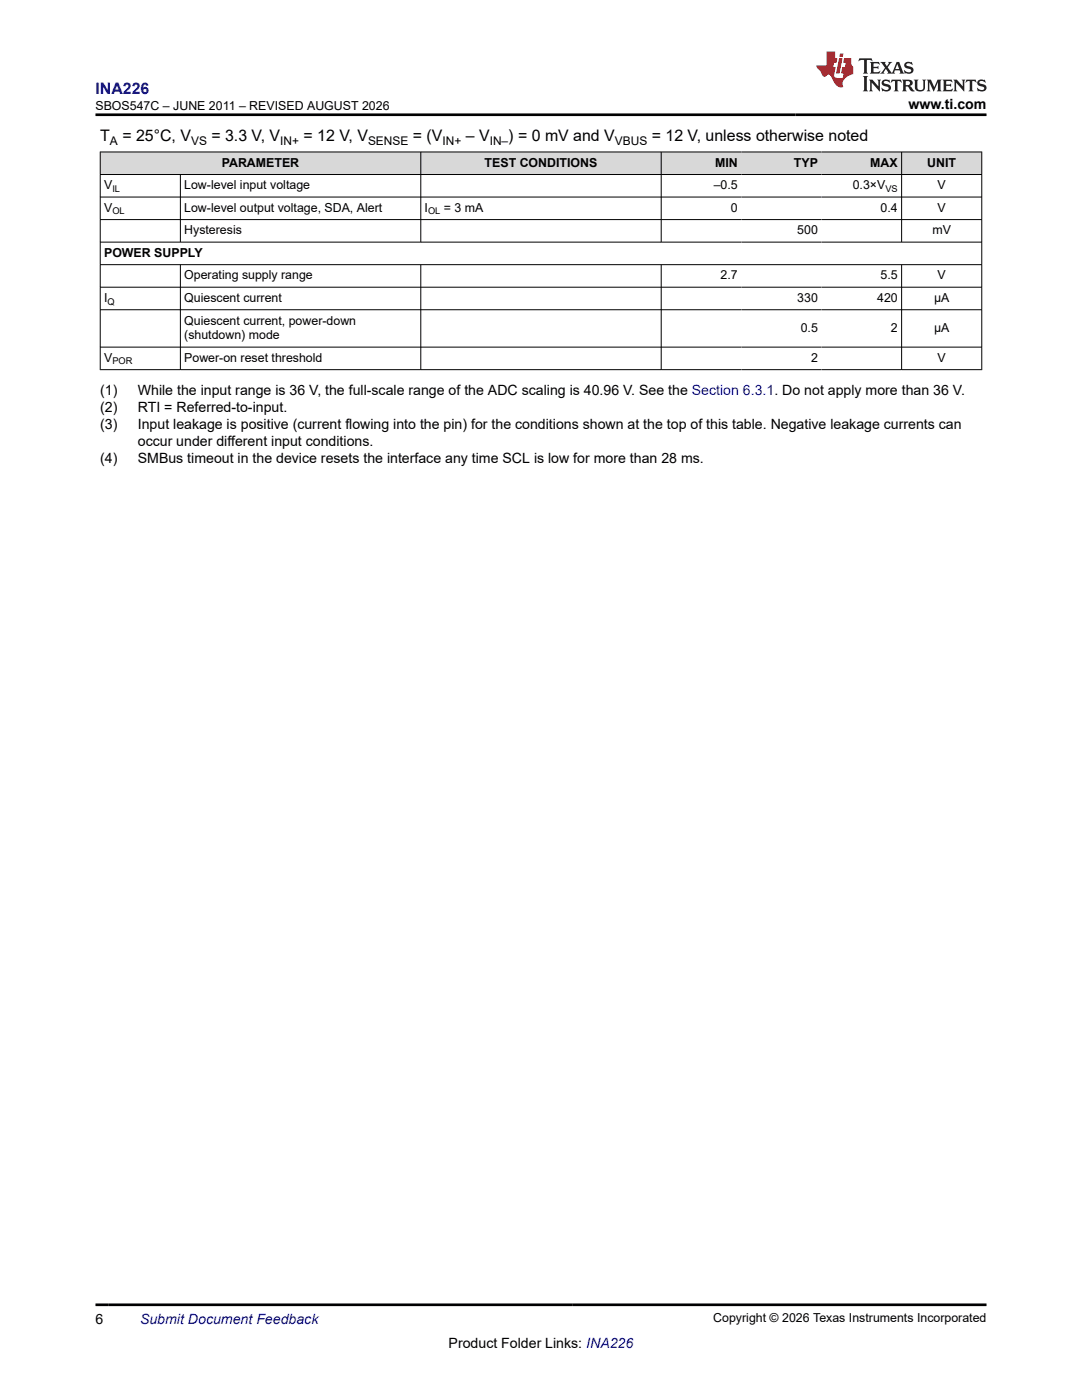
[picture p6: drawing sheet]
<svg xmlns="http://www.w3.org/2000/svg" width="216mm" height="279mm" viewBox="0 0 216 279" stroke-linecap="round" stroke-linejoin="round" font-family="sans-serif">
<defs><g id="words">
<text font-size="3.2" fill="#00f" x="19.1" y="18.7">INA226</text>
<g font-size="3.2">
<text x="20" y="28.2">T</text>
<text x="24.4" y="28.2">= 25°C, V</text>
<text x="42.2" y="28.2">= 3.3 V, V</text>
<text x="60.6" y="28.2">= 12 V, V</text>
<text x="82.4" y="28.2">= (V</text>
<text x="93" y="28.2">– V</text>
<text x="101.4" y="28.2">) = 0 mV and V</text>
<text x="130.1" y="28.2">= 12 V, unless otherwise noted</text>
</g>
<g font-size="2.8">
<text x="181.3" y="21.8">www.ti.com</text>
<text x="20" y="78.9">(1)</text>
<text x="20" y="82.3">(2)</text>
<text x="27.5" y="78.9">While the input range is 36 V, the full-scale range of the ADC scaling is 40.96 V. See the Section 6.3.1. Do not apply more than 36 V.</text>
<text x="27.5" y="82.3">RTI = Referred-to-input.</text>
<text x="20" y="85.7">(3)</text>
<text x="27.5" y="85.7">Input leakage is positive (current flowing into the pin) for the conditions shown at the top of this table. Negative leakage currents can</text>
<text x="27.5" y="89.1">occur under different input conditions.</text>
<text x="20" y="92.5">(4)</text>
<text x="27.5" y="92.5">SMBus timeout in the device resets the interface any time SCL is low for more than 28 ms.</text>
<text x="19.1" y="264.2">6</text>
<text x="89.5" y="269">Product Folder Links: INA226</text>
</g>
<text font-size="2.8" fill="#00f" x="27.9" y="264.2">Submit Document Feedback</text>
<g font-size="2.5">
<text x="19" y="21.9">SBOS547C – JUNE 2011 – REVISED AUGUST 2026</text>
<text x="44.3" y="33.3">PARAMETER</text>
<text x="96.7" y="33.3">TEST CONDITIONS</text>
<text x="142.7" y="33.3">MIN</text>
<text x="158.4" y="33.3">TYP</text>
<text x="173.7" y="33.3">MAX</text>
<text x="185" y="33.3">UNIT</text>
<text x="20.8" y="37.8">V</text>
<text x="36.8" y="37.8">Low-level input voltage</text>
<text x="142.4" y="37.8">–0.5</text>
<text x="170.1" y="37.8">0.3×V</text>
<text x="187.1" y="37.8">V</text>
<text x="20.8" y="42.3">V</text>
<text x="36.8" y="42.3">Low-level output voltage, SDA, Alert</text>
<text x="36.8" y="46.8">Hysteresis</text>
<text x="84.7" y="42.3">I</text>
<text x="88.6" y="42.3">= 3 mA</text>
<text x="145.8" y="42.3">0</text>
<text x="159.1" y="46.8">500</text>
<text x="175.7" y="42.3">0.4</text>
<text x="186.1" y="46.8">mV</text>
<text x="187.1" y="42.3">V</text>
<text x="20.8" y="51.3">POWER SUPPLY</text>
<text x="36.8" y="55.8">Operating supply range</text>
<text x="143.8" y="55.8">2.7</text>
<text x="175.7" y="55.8">5.5</text>
<text x="187.1" y="55.8">V</text>
<text x="20.8" y="60.3">I</text>
<text x="36.8" y="60.3">Quiescent current</text>
<text x="36.8" y="64.8">Quiescent current, power-down</text>
<text x="159.1" y="60.3">330</text>
<text x="175" y="60.3">420</text>
<text x="186.4" y="60.3">μA</text>
<text x="36.8" y="67.7">(shutdown) mode</text>
<text x="159.8" y="66.3">0.5</text>
<text x="177.8" y="66.3">2</text>
<text x="186.4" y="66.3">μA</text>
<text x="20.8" y="72.2">V</text>
<text x="36.8" y="72.2">Power-on reset threshold</text>
<text x="161.8" y="72.2">2</text>
<text x="187.1" y="72.2">V</text>
<text x="142.3" y="263.9">Copyright © 2026 Texas Instruments Incorporated</text>
</g>
<g font-size="2.4">
<text x="21.9" y="28.9">A</text>
<text x="38.1" y="28.9">VS</text>
<text x="55.9" y="28.9">IN+</text>
<text x="73.4" y="28.9">SENSE</text>
<text x="88.3" y="28.9">IN+</text>
<text x="97.7" y="28.9">IN–</text>
<text x="122.7" y="28.9">VBUS</text>
</g>
<g font-size="1.9">
<text x="22.4" y="38.3">IL</text>
<text x="176.7" y="38.3">VS</text>
<text x="22.4" y="42.8">OL</text>
<text x="85.4" y="42.8">OL</text>
<text x="21.5" y="60.8">Q</text>
<text x="22.4" y="72.7">POR</text>
</g>
</g></defs>
<g fill="#d8d8d8">
<path d="M20 30.3h175.9v4.5h-175.9z" fill-rule="evenodd"/>
<path d="M20.1 30.4h63.8v4.4h-63.8z" fill-rule="evenodd"/>
<path d="M84 30.4h47.9v4.4h-47.9z" fill-rule="evenodd"/>
<path d="M132 30.4h15.9v4.4h-15.9z" fill-rule="evenodd"/>
<path d="M147.9 30.4h16v4.4h-16z" fill-rule="evenodd"/>
<path d="M163.9 30.4h15.9v4.4h-15.9z" fill-rule="evenodd"/>
<path d="M180 30.4h15.8v4.4h-15.8z" fill-rule="evenodd"/>
</g>
<g fill="none" stroke="#000" stroke-width=".2">
<path d="M19.9 30.3h176.1M19.9 34.8h176.1M19.9 39.3h176.1M20 30.3v43.5M36 34.8v13.6M84 30.3v18.1M131.9 30.3v18.1M179.9 30.3v18.1M195.9 30.3v43.5M19.9 43.8h176.1M19.9 48.3h176.1M19.9 52.8h176.1"/>
<path d="M19.9 57.3h176.1M36 52.8v21M84 52.8v21M131.9 52.8v21M179.9 52.8v21M19.9 61.8h176.1M19.9 69.3h176.1M19.9 73.8h176.1"/>
</g>
<path d="M171.5 11.6l-.2 .6 .5-.2h.6v.1v2.2l-.2 .4h1l-.2-.4v-2.2v-.1h.5l.6 .2-.2-.6zM173.6 12.4l.2 .3v1.6l-.2 .4h1.9l.1-.6a1.08 1.08 0 0 1-1.3 .2v-.7h.6l.4 .2v-.7l-.4 .2h-.6v-.5l.2-.2a1 1 0 0 1 1 .3l-.1-.5zM175.7 12.4l.9 1.1-1 1.2h.9l-.2-.2 .5-.8 .4 .8-.2 .2h1.6l-.2-.2 .2-.5h.9l.1 .5-.1 .2h.9l-.2-.4-.8-1.9h-.5l-.9 2.1-.9-1.1 .9-1h-.8l.2 .2-.4 .6-.4-.6 .2-.2zM179 12.8l.4 1h-.7zM180.7 12.5a.65 .65 0 0 0-.2 .7 .65 .65 0 0 0 .6 .5l.6 .1 .1 .3a.79 .79 0 0 1-.7 .4 .79 .79 0 0 1-.7-.5l.1 .7 .2-.1a.93 .93 0 0 0 1.1 0 .93 .93 0 0 0 .4-.9 1.46 1.46 0 0 0-1.2-.6l-.1-.3a1.09 1.09 0 0 1 1.2 .2l-.2-.6-.1 .1-.5-.2zM172.2 15.2l.2 .4v2.2l-.2 .4h1l-.2-.4v-2.2l.2-.4zM173.4 15.9l.2 .4v1.5l-.2 .4h.8l-.3-.4 .1-1.3 1.6 1.8v-2l.2-.4h-.7l.1 .2 .1 1.1-1.2-1.3zM176.2 16a.65 .65 0 0 0-.2 .8 .65 .65 0 0 0 .6 .4l.6 .2 .1 .2a.79 .79 0 0 1-.7 .4 .79 .79 0 0 1-.7-.5l.1 .7 .2-.1a.93 .93 0 0 0 1.1 .1 .93 .93 0 0 0 .4-1 1.46 1.46 0 0 0-1.2-.5l-.1-.4a1.09 1.09 0 0 1 1.2 .2l-.1-.6-.2 .1-.5-.1zM177.9 15.9l-.1 .6a.63 .63 0 0 1 .8-.3v1.6l-.3 .4h1l-.2-.4v-1.6a.66 .66 0 0 1 .8 .3l-.1-.6zM180 15.9l.2 .4v1.5l-.2 .4h1l-.2-.2-.1-.7h.5l.1 .2a.79 .79 0 0 0 1.2 .6l-1-.9a.61 .61 0 0 0 .6-.6 .61 .61 0 0 0-.5-.7zM180.8 16.2h.1a.47 .47 0 0 1 .5 .1 .47 .47 0 0 1 .1 .5l-.1 .1-.7 .1zM182.3 15.9l.2 .2a2.27 2.27 0 0 0 .4 2 1.04 1.04 0 0 0 1.7-.7v-1.3l.2-.2h-.8l.2 .4v1.1a.6 .6 0 0 1-.6 .6 .6 .6 0 0 1-.6-.6v-1.1l.3-.4zM184.9 15.9l.2 .4v1.5l-.2 .4h.8l-.3-.4v-1.4l.9 1.9 .9-1.9v1.4l-.3 .4h1l-.2-.4v-1.5l.2-.4h-.8l-.7 1.5-.6-1.5zM188.1 15.9l.2 .4v1.5l-.2 .4h1.9l.1-.6a1.09 1.09 0 0 1-1.3 .2v-.7h.6l.4 .2v-.6l-.4 .2h-.6v-.6l.2-.1a1.01 1.01 0 0 1 1 .3l-.1-.6zM190.2 15.9l.3 .4v1.5l-.3 .4h.8l-.2-.4v-1.3l1.6 1.8v-2l.2-.4h-.7l.2 .2v1.1l-1.2-1.3zM192.8 15.9l-.1 .6a.63 .63 0 0 1 .8-.3v1.6l-.3 .4h1l-.2-.4v-1.6a.66 .66 0 0 1 .8 .3l-.1-.6zM195.2 16a.65 .65 0 0 0-.2 .8 .65 .65 0 0 0 .6 .4l.6 .2 .2 .2a.79 .79 0 0 1-.7 .4 .79 .79 0 0 1-.7-.5l.1 .7 .2-.1a.93 .93 0 0 0 1 .1 .93 .93 0 0 0 .5-1 1.46 1.46 0 0 0-1.3-.5v-.4a1.09 1.09 0 0 1 1.2 .2l-.2-.6-.2 .1-.5-.1z" fill="#231f20"/>
<path d="M164.9 10.3v2.7h-2l.1 .4 .8 1a.95 .95 0 0 0 1 .9 .59 .59 0 0 1 .5-.4 .59 .59 0 0 1 .5 .3l.4 .8a1.59 1.59 0 0 0 2.1 1.4 1.61 1.61 0 0 1 1-2.3l1-.3-.1-1.5a1.59 1.59 0 0 1-.3-1.7h-1.5l-.2 .9h.6l-.2 .9h-.5l-.2 .9v.3l.4 .1-.1 .9h-.7a.73 .73 0 0 1-1-.7l.3-1.5h-.5l.1-.9h.5l.2-.9h-.5v-1.3zM167.4 11.6l-.6 3.1h.7l.6-3.1zM167.6 10.7l-.1 .6h.7l.1-.6z" fill="#ed1c24"/>
<path d="M19.1 22.9h177.8M19.1 260.4h177.8" fill="none" stroke="#000" stroke-width=".53"/>
<use href="#words"/>
</svg>
